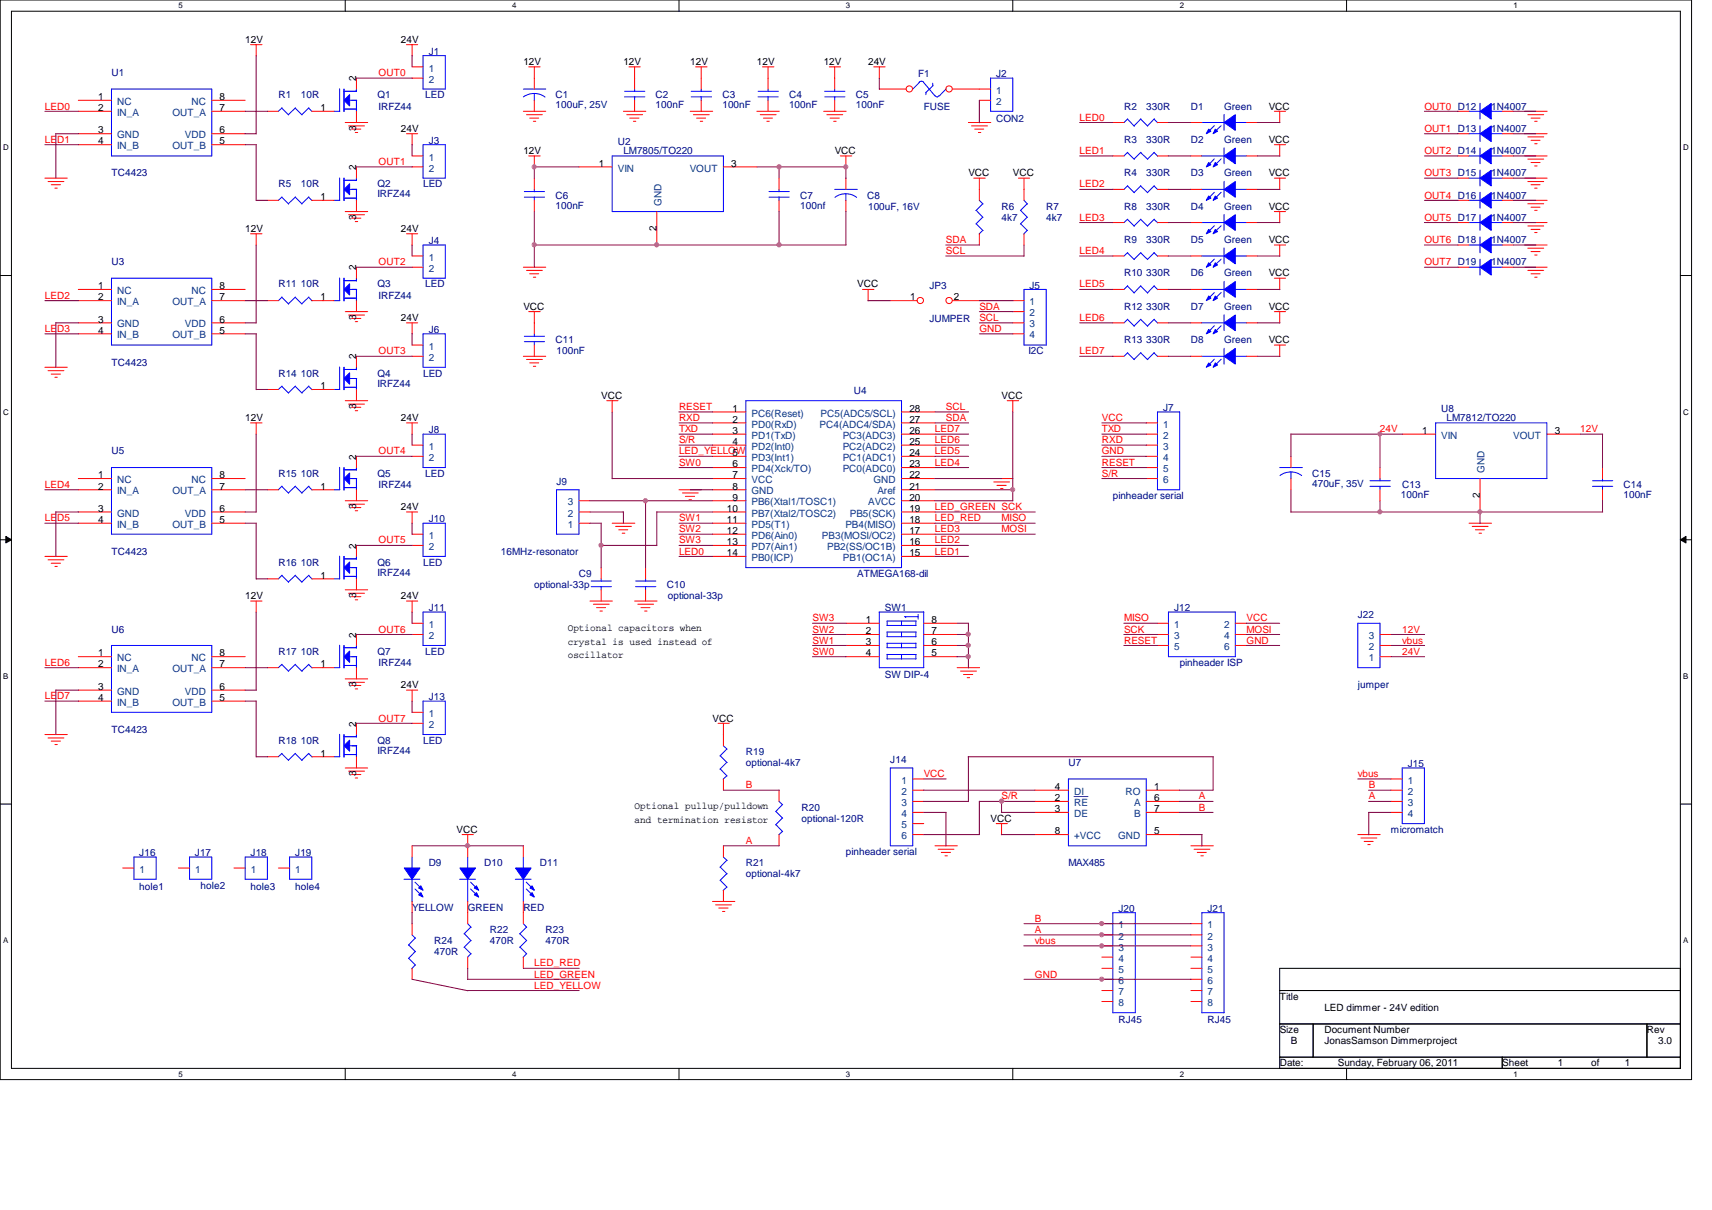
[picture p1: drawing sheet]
<svg xmlns="http://www.w3.org/2000/svg" width="297mm" height="210mm" viewBox="0 0 297 210" stroke-linecap="round" stroke-linejoin="round" font-family="sans-serif">
<defs><g id="words">
<g font-size="1.7">
<text x="42.5" y="7.4">12V</text>
<text x="69.6" y="7.4">24V</text>
<text x="90.8" y="11.3">12V</text>
<text x="108.2" y="11.3">12V</text>
<text x="119.8" y="11.3">12V</text>
<text x="131.3" y="11.3">12V</text>
<text x="142.9" y="11.3">12V</text>
<text x="150.6" y="11.3">24V</text>
<text x="17" y="17.4">1</text>
<text x="38.1" y="17.4">8</text>
<text x="61.8" y="14.1" transform="rotate(-90 61.8 14.1)">2</text>
<text x="17" y="19.3">2</text>
<text x="17" y="23.2">3</text>
<text x="38.1" y="23.2">6</text>
<text x="38.1" y="19.3">7</text>
<text x="55.6" y="19.3">1</text>
<text x="61.8" y="22.7" transform="rotate(-90 61.8 22.7)">3</text>
<text x="69.6" y="22.9">24V</text>
<text x="220.1" y="19">VCC</text>
<text x="17" y="25.1">4</text>
<text x="38.1" y="25.1">5</text>
<text x="61.8" y="29.5" transform="rotate(-90 61.8 29.5)">2</text>
<text x="90.8" y="26.7">12V</text>
<text x="103.9" y="28.9">1</text>
<text x="126.9" y="28.9">3</text>
<text x="144.8" y="26.7">VCC</text>
<text x="220.1" y="24.8">VCC</text>
<text x="55.6" y="34.7">1</text>
<text x="168" y="30.6">VCC</text>
<text x="175.7" y="30.6">VCC</text>
<text x="220.1" y="30.6">VCC</text>
<text x="42.5" y="40.2">12V</text>
<text x="61.8" y="38.1" transform="rotate(-90 61.8 38.1)">3</text>
<text x="69.6" y="40.2">24V</text>
<text x="113.9" y="40.1" transform="rotate(-90 113.9 40.1)">2</text>
<text x="220.1" y="36.4">VCC</text>
<text x="61.8" y="46.9" transform="rotate(-90 61.8 46.9)">2</text>
<text x="220.1" y="42.2">VCC</text>
<text x="220.1" y="48">VCC</text>
<text x="17" y="50.2">1</text>
<text x="17" y="52.1">2</text>
<text x="38.1" y="52.1">7</text>
<text x="38.1" y="50.2">8</text>
<text x="55.6" y="52.1">1</text>
<text x="90.8" y="53.8">VCC</text>
<text x="148.7" y="49.9">VCC</text>
<text x="157.9" y="52.1">1</text>
<text x="165.5" y="52.1">2</text>
<text x="220.1" y="53.8">VCC</text>
<text x="17" y="56">3</text>
<text x="17" y="57.9">4</text>
<text x="38.1" y="57.9">5</text>
<text x="38.1" y="56">6</text>
<text x="61.8" y="55.5" transform="rotate(-90 61.8 55.5)">3</text>
<text x="69.6" y="55.7">24V</text>
<text x="220.1" y="59.5">VCC</text>
<text x="61.8" y="62.4" transform="rotate(-90 61.8 62.4)">2</text>
<text x="55.6" y="67.5">1</text>
<text x="61.8" y="71" transform="rotate(-90 61.8 71)">3</text>
<text x="104.3" y="69.2">VCC</text>
<text x="127.1" y="71.4">1</text>
<text x="157.8" y="71.4">28</text>
<text x="173.8" y="69.2">VCC</text>
<text x="42.5" y="73.1">12V</text>
<text x="69.6" y="73.1">24V</text>
<text x="127.1" y="73.3">2</text>
<text x="127.1" y="75.3">3</text>
<text x="127.1" y="77.2">4</text>
<text x="157.8" y="75.3">26</text>
<text x="157.8" y="77.2">25</text>
<text x="157.8" y="73.3">27</text>
<text x="246.8" y="75.3">1</text>
<text x="269.7" y="75.3">3</text>
<text x="17" y="83">1</text>
<text x="38.1" y="83">8</text>
<text x="61.8" y="79.8" transform="rotate(-90 61.8 79.8)">2</text>
<text x="127.1" y="79.1">5</text>
<text x="127.1" y="81.1">6</text>
<text x="127.1" y="83">7</text>
<text x="157.8" y="83">22</text>
<text x="157.8" y="81.1">23</text>
<text x="157.8" y="79.1">24</text>
<text x="17" y="84.9">2</text>
<text x="17" y="88.8">3</text>
<text x="38.1" y="88.8">6</text>
<text x="38.1" y="84.9">7</text>
<text x="55.6" y="84.9">1</text>
<text x="61.8" y="88.3" transform="rotate(-90 61.8 88.3)">3</text>
<text x="69.6" y="88.5">24V</text>
<text x="126.1" y="88.8">10</text>
<text x="127.1" y="84.9">8</text>
<text x="127.1" y="86.8">9</text>
<text x="157.8" y="88.8">19</text>
<text x="157.8" y="86.8">20</text>
<text x="157.8" y="84.9">21</text>
<text x="256.7" y="86.4" transform="rotate(-90 256.7 86.4)">2</text>
<text x="17" y="90.7">4</text>
<text x="38.1" y="90.7">5</text>
<text x="61.8" y="95.2" transform="rotate(-90 61.8 95.2)">2</text>
<text x="126.1" y="90.7">11</text>
<text x="126.1" y="92.6">12</text>
<text x="126.1" y="94.6">13</text>
<text x="157.8" y="94.6">16</text>
<text x="157.8" y="92.6">17</text>
<text x="157.8" y="90.7">18</text>
<text x="55.6" y="100.4">1</text>
<text x="126.1" y="96.5">14</text>
<text x="157.8" y="96.5">15</text>
<text x="42.5" y="103.9">12V</text>
<text x="61.8" y="103.8" transform="rotate(-90 61.8 103.8)">3</text>
<text x="69.6" y="103.9">24V</text>
<text x="17" y="113.9">1</text>
<text x="38.1" y="113.9">8</text>
<text x="61.8" y="110.6" transform="rotate(-90 61.8 110.6)">2</text>
<text x="98.5" y="109.5">Optional capacitors when</text>
<text x="98.5" y="111.8">crystal is used instead of</text>
<text x="150.2" y="108.1">1</text>
<text x="150.2" y="110">2</text>
<text x="150.2" y="111.9">3</text>
<text x="150.2" y="113.9">4</text>
<text x="161.6" y="108.1">8</text>
<text x="161.6" y="110">7</text>
<text x="161.6" y="111.9">6</text>
<text x="161.6" y="113.9">5</text>
<text x="17" y="115.8">2</text>
<text x="17" y="119.7">3</text>
<text x="38.1" y="119.7">6</text>
<text x="38.1" y="115.8">7</text>
<text x="55.6" y="115.8">1</text>
<text x="61.8" y="119.2" transform="rotate(-90 61.8 119.2)">3</text>
<text x="69.6" y="119.4">24V</text>
<text x="98.5" y="114.2">oscillator</text>
<text x="17" y="121.6">4</text>
<text x="38.1" y="121.6">5</text>
<text x="123.6" y="125.2">VCC</text>
<text x="55.6" y="131.2">1</text>
<text x="61.8" y="126.1" transform="rotate(-90 61.8 126.1)">2</text>
<text x="61.8" y="134.7" transform="rotate(-90 61.8 134.7)">3</text>
<text x="183" y="137">4</text>
<text x="200.2" y="137">1</text>
<text x="110.1" y="140.4">Optional pullup/pulldown</text>
<text x="110.1" y="142.8">and termination resistor</text>
<text x="171.9" y="142.5">VCC</text>
<text x="183" y="139">2</text>
<text x="183" y="140.9">3</text>
<text x="200.2" y="139">6</text>
<text x="200.2" y="140.9">7</text>
<text x="79.2" y="144.5">VCC</text>
<text x="183" y="144.7">8</text>
<text x="200.2" y="144.7">5</text>
<text x="222" y="173.4">Title</text>
<text x="222" y="179.2">Size</text>
<text x="229.8" y="179.2">Document Number</text>
<text x="229.8" y="175.3">LED dimmer - 24V edition</text>
<text x="285.7" y="179.2">Rev</text>
<text x="222" y="185">Date:</text>
<text x="224" y="181.1">B</text>
<text x="229.8" y="181.1">JonasSamson Dimmerproject</text>
<text x="232.1" y="185">Sunday, February 06, 2011</text>
<text x="260.6" y="185">Sheet</text>
<text x="270.3" y="185">1</text>
<text x="276.1" y="185">of</text>
<text x="281.9" y="185">1</text>
<text x="287.7" y="181.1">3.0</text>
</g>
<g font-size="1.7" fill="#000080">
<text x="74.4" y="9.5">J1</text>
<text x="19.3" y="13.2">U1</text>
<text x="48.3" y="17.1">R1</text>
<text x="52.2" y="17.1">10R</text>
<text x="65.5" y="17.1">Q1</text>
<text x="73.8" y="17.1">LED</text>
<text x="96.4" y="17.1">C1</text>
<text x="113.7" y="17.1">C2</text>
<text x="125.3" y="17.1">C3</text>
<text x="136.9" y="17.1">C4</text>
<text x="148.5" y="17.1">C5</text>
<text x="159.3" y="13.4">F1</text>
<text x="172.8" y="13.4">J2</text>
<text x="65.7" y="19">IRFZ44</text>
<text x="96.4" y="18.8">100uF, 25V</text>
<text x="113.7" y="18.8">100nF</text>
<text x="125.3" y="18.8">100nF</text>
<text x="136.9" y="18.8">100nF</text>
<text x="148.5" y="18.8">100nF</text>
<text x="160.3" y="19">FUSE</text>
<text x="172.8" y="21.1">CON2</text>
<text x="195" y="19">R2</text>
<text x="198.9" y="19">330R</text>
<text x="206.6" y="19">D1</text>
<text x="212.4" y="19">Green</text>
<text x="258.7" y="19">1N4007</text>
<text x="258.7" y="22.9">1N4007</text>
<text x="74.4" y="25">J3</text>
<text x="107.2" y="25.2">U2</text>
<text x="108.2" y="26.7">LM7805/TO220</text>
<text x="195" y="24.8">R3</text>
<text x="198.9" y="24.8">330R</text>
<text x="206.6" y="24.8">D2</text>
<text x="212.4" y="24.8">Green</text>
<text x="258.7" y="26.7">1N4007</text>
<text x="19.3" y="30.6">TC4423</text>
<text x="48.3" y="32.5">R5</text>
<text x="52.2" y="32.5">10R</text>
<text x="65.5" y="32.5">Q2</text>
<text x="65.5" y="34.2">IRFZ44</text>
<text x="73.4" y="32.5">LED</text>
<text x="96.4" y="34.5">C6</text>
<text x="138.9" y="34.5">C7</text>
<text x="150.4" y="34.5">C8</text>
<text x="195" y="30.6">R4</text>
<text x="198.9" y="30.6">330R</text>
<text x="206.6" y="30.6">D3</text>
<text x="212.4" y="30.6">Green</text>
<text x="258.7" y="30.6">1N4007</text>
<text x="258.7" y="34.5">1N4007</text>
<text x="96.4" y="36.2">100nF</text>
<text x="138.9" y="36.2">100nf</text>
<text x="150.6" y="36.4">100uF, 16V</text>
<text x="173.8" y="36.4">R6</text>
<text x="173.8" y="38.3">4k7</text>
<text x="181.5" y="36.4">R7</text>
<text x="181.5" y="38.3">4k7</text>
<text x="195" y="36.4">R8</text>
<text x="198.9" y="36.4">330R</text>
<text x="206.6" y="36.4">D4</text>
<text x="212.4" y="36.4">Green</text>
<text x="258.7" y="38.3">1N4007</text>
<text x="19.3" y="46">U3</text>
<text x="74.4" y="42.4">J4</text>
<text x="195" y="42.2">R9</text>
<text x="195" y="48">R10 330R</text>
<text x="198.9" y="42.2">330R</text>
<text x="206.6" y="42.2">D5</text>
<text x="206.6" y="48">D6</text>
<text x="212.4" y="42.2">Green</text>
<text x="212.4" y="48">Green</text>
<text x="258.7" y="42.2">1N4007</text>
<text x="258.7" y="46">1N4007</text>
<text x="48.3" y="49.9">R11 10R</text>
<text x="65.5" y="49.9">Q3</text>
<text x="65.7" y="51.8">IRFZ44</text>
<text x="73.8" y="49.9">LED</text>
<text x="161.2" y="50.1">JP3</text>
<text x="178.6" y="50.1">J5</text>
<text x="195" y="53.8">R12 330R</text>
<text x="206.6" y="53.8">D7</text>
<text x="212.4" y="53.8">Green</text>
<text x="74.4" y="57.8">J6</text>
<text x="96.4" y="59.5">C11</text>
<text x="161.2" y="55.9">JUMPER</text>
<text x="195" y="59.5">R13 330R</text>
<text x="206.6" y="59.5">D8</text>
<text x="212.4" y="59.5">Green</text>
<text x="19.3" y="63.4">TC4423</text>
<text x="48.3" y="65.3">R14 10R</text>
<text x="65.5" y="65.3">Q4</text>
<text x="73.4" y="65.3">LED</text>
<text x="96.6" y="61.5">100nF</text>
<text x="178.4" y="61.5">I2C</text>
<text x="65.5" y="67.1">IRFZ44</text>
<text x="148.1" y="68.4">U4</text>
<text x="201.8" y="71.3">J7</text>
<text x="250.1" y="71.5">U8</text>
<text x="74.4" y="75.2">J8</text>
<text x="251" y="73.1">LM7812/TO220</text>
<text x="19.3" y="78.8">U5</text>
<text x="48.3" y="82.7">R15 10R</text>
<text x="65.5" y="82.7">Q5</text>
<text x="73.8" y="82.7">LED</text>
<text x="227.7" y="82.7">C15</text>
<text x="65.7" y="84.6">IRFZ44</text>
<text x="96.6" y="84.1">J9</text>
<text x="193.1" y="86.6">pinheader serial</text>
<text x="227.7" y="84.5">470uF, 35V</text>
<text x="243.1" y="86.4">100nF</text>
<text x="243.3" y="84.6">C13</text>
<text x="281.7" y="84.6">C14</text>
<text x="281.7" y="86.4">100nF</text>
<text x="74.4" y="90.6">J10</text>
<text x="19.3" y="96.2">TC4423</text>
<text x="48.3" y="98.1">R16 10R</text>
<text x="65.5" y="98.1">Q6</text>
<text x="65.5" y="99.9">IRFZ44</text>
<text x="73.4" y="98.1">LED</text>
<text x="86.9" y="96.2">16MHz-resonator</text>
<text x="100.5" y="100.1">C9</text>
<text x="148.7" y="100.1">ATMEGA168-dil</text>
<text x="74.4" y="106">J11</text>
<text x="92.7" y="102">optional-33p</text>
<text x="115.7" y="102">C10</text>
<text x="115.9" y="103.9">optional-33p</text>
<text x="153.5" y="106">SW1</text>
<text x="203.7" y="106">J12</text>
<text x="235.6" y="107.2">J22</text>
<text x="19.3" y="109.7">U6</text>
<text x="48.3" y="113.6">R17 10R</text>
<text x="65.5" y="113.6">Q7</text>
<text x="73.8" y="113.6">LED</text>
<text x="65.7" y="115.5">IRFZ44</text>
<text x="153.5" y="117.6">SW DIP-4</text>
<text x="204.7" y="115.5">pinheader ISP</text>
<text x="235.6" y="119.4">jumper</text>
<text x="74.4" y="121.5">J13</text>
<text x="19.3" y="127.1">TC4423</text>
<text x="48.3" y="129">R18 10R</text>
<text x="65.5" y="129">Q8</text>
<text x="65.5" y="130.8">IRFZ44</text>
<text x="73.4" y="129">LED</text>
<text x="129.4" y="131">R19</text>
<text x="129.4" y="132.9">optional-4k7</text>
<text x="154.5" y="132.3">J14</text>
<text x="185.4" y="132.9">U7</text>
<text x="244.3" y="133.1">J15</text>
<text x="139.1" y="140.6">R20</text>
<text x="139.1" y="142.5">optional-120R</text>
<text x="24.2" y="148.5">J16</text>
<text x="33.8" y="148.5">J17</text>
<text x="43.5" y="148.5">J18</text>
<text x="51.2" y="148.5">J19</text>
<text x="146.8" y="148.3">pinheader serial</text>
<text x="241.3" y="144.5">micromatch</text>
<text x="24.2" y="154.3">hole1</text>
<text x="34.8" y="154.1">hole2</text>
<text x="43.5" y="154.3">hole3</text>
<text x="51.2" y="154.3">hole4</text>
<text x="74.4" y="150.3">D9</text>
<text x="84" y="150.3">D10</text>
<text x="93.7" y="150.3">D11</text>
<text x="129.4" y="150.3">R21</text>
<text x="129.4" y="152.2">optional-4k7</text>
<text x="185.4" y="150.3">MAX485</text>
<text x="71.5" y="158">YELLOW</text>
<text x="81.1" y="158">GREEN</text>
<text x="85" y="161.8">R22</text>
<text x="90.8" y="158">RED</text>
<text x="94.7" y="161.8">R23</text>
<text x="194.1" y="158.2">J20</text>
<text x="209.5" y="158.2">J21</text>
<text x="75.4" y="163.8">R24</text>
<text x="75.4" y="165.7">470R</text>
<text x="85" y="163.8">470R</text>
<text x="94.7" y="163.8">470R</text>
<text x="194.1" y="177.5">RJ45</text>
<text x="209.5" y="177.5">RJ45</text>
</g>
<g font-size="1.7" fill="#f00">
<text x="65.7" y="13.2">OUT0</text>
<text x="7.8" y="19">LED0</text>
<text x="187.3" y="20.9">LED0</text>
<text x="247.1" y="19">OUT0 D12</text>
<text x="247.1" y="22.9">OUT1 D13</text>
<text x="7.8" y="24.8">LED1</text>
<text x="65.7" y="28.7">OUT1</text>
<text x="187.3" y="26.7">LED1</text>
<text x="247.1" y="26.7">OUT2 D14</text>
<text x="187.3" y="32.5">LED2</text>
<text x="247.1" y="30.6">OUT3 D15</text>
<text x="247.1" y="34.5">OUT4 D16</text>
<text x="187.3" y="38.3">LED3</text>
<text x="247.1" y="38.3">OUT5 D17</text>
<text x="65.7" y="46">OUT2</text>
<text x="164.1" y="42.2">SDA</text>
<text x="164.1" y="44.1">SCL</text>
<text x="187.3" y="44.1">LED4</text>
<text x="247.1" y="42.2">OUT6 D18</text>
<text x="247.1" y="46">OUT7 D19</text>
<text x="7.8" y="51.8">LED2</text>
<text x="169.9" y="53.8">SDA</text>
<text x="187.3" y="49.9">LED5</text>
<text x="7.8" y="57.6">LED3</text>
<text x="169.9" y="55.7">SCL</text>
<text x="169.9" y="57.6">GND</text>
<text x="187.3" y="55.7">LED6</text>
<text x="65.7" y="61.5">OUT3</text>
<text x="187.3" y="61.5">LED7</text>
<text x="117.8" y="71.1">RESET</text>
<text x="164.1" y="71.1">SCL</text>
<text x="117.8" y="73.1">RXD</text>
<text x="117.8" y="75">TXD</text>
<text x="117.8" y="76.9">S/R</text>
<text x="162.2" y="76.9">LED6</text>
<text x="162.2" y="75">LED7</text>
<text x="164.1" y="73.1">SDA</text>
<text x="191.2" y="73.1">VCC</text>
<text x="191.2" y="75">TXD</text>
<text x="191.2" y="76.9">RXD</text>
<text x="239.4" y="75">24V</text>
<text x="274.2" y="75">12V</text>
<text x="65.7" y="78.8">OUT4</text>
<text x="117.8" y="78.8">LED_YELLOW</text>
<text x="117.8" y="80.8">SW0</text>
<text x="162.2" y="80.8">LED4</text>
<text x="162.2" y="78.8">LED5</text>
<text x="191.2" y="78.8">GND</text>
<text x="191.2" y="80.8">RESET</text>
<text x="191.2" y="82.7">S/R</text>
<text x="7.8" y="84.6">LED4</text>
<text x="162.2" y="88.5">LED_GREEN SCK</text>
<text x="7.8" y="90.4">LED5</text>
<text x="65.7" y="94.3">OUT5</text>
<text x="117.8" y="90.4">SW1</text>
<text x="117.8" y="92.4">SW2</text>
<text x="117.8" y="94.3">SW3</text>
<text x="162.2" y="92.4">LED3</text>
<text x="162.2" y="94.3">LED2</text>
<text x="162.2" y="90.4">LED_RED</text>
<text x="173.8" y="92.4">MOSI</text>
<text x="173.8" y="90.4">MISO</text>
<text x="117.8" y="96.2">LED0</text>
<text x="162.2" y="96.2">LED1</text>
<text x="141" y="107.8">SW3</text>
<text x="195" y="107.8">MISO</text>
<text x="216.3" y="107.8">VCC</text>
<text x="65.7" y="109.7">OUT6</text>
<text x="141" y="109.7">SW2</text>
<text x="141" y="111.7">SW1</text>
<text x="141" y="113.6">SW0</text>
<text x="195" y="109.7">SCK</text>
<text x="195" y="111.7">RESET</text>
<text x="216.3" y="109.7">MOSI</text>
<text x="216.3" y="111.7">GND</text>
<text x="243.3" y="111.7">vbus</text>
<text x="243.3" y="109.7">12V</text>
<text x="243.3" y="113.6">24V</text>
<text x="7.8" y="115.5">LED6</text>
<text x="7.8" y="121.3">LED7</text>
<text x="65.7" y="125.2">OUT7</text>
<text x="129.4" y="136.7">B</text>
<text x="160.3" y="134.8">VCC</text>
<text x="235.6" y="134.8">vbus</text>
<text x="237.5" y="136.7">B</text>
<text x="173.8" y="138.7">S/R</text>
<text x="208" y="138.7">A</text>
<text x="208" y="140.6">B</text>
<text x="237.5" y="138.7">A</text>
<text x="129.4" y="146.4">A</text>
<text x="179.6" y="159.9">B</text>
<text x="179.6" y="161.8">A</text>
<text x="92.7" y="167.6">LED_RED</text>
<text x="179.6" y="163.8">vbus</text>
<text x="92.7" y="169.6">LED_GREEN</text>
<text x="92.7" y="171.5">LED_YELLOW</text>
<text x="179.6" y="169.6">GND</text>
</g>
<g font-size="1.7" fill="#004080">
<text x="74.4" y="12.4">1</text>
<text x="74.4" y="14.4">2</text>
<text x="172.8" y="16.3">1</text>
<text x="20.3" y="18.2">NC</text>
<text x="20.3" y="20.1">IN_A</text>
<text x="29.9" y="20.1">OUT_A</text>
<text x="33.2" y="18.2">NC</text>
<text x="172.8" y="18.2">2</text>
<text x="20.3" y="24">GND</text>
<text x="20.3" y="25.9">IN_B</text>
<text x="29.9" y="25.9">OUT_B</text>
<text x="32.1" y="24">VDD</text>
<text x="74.4" y="27.9">1</text>
<text x="74.4" y="29.8">2</text>
<text x="107.2" y="29.8">VIN</text>
<text x="119.7" y="29.8">VOUT</text>
<text x="114.8" y="35.7" transform="rotate(-90 114.8 35.7)">GND</text>
<text x="74.4" y="45.2">1</text>
<text x="74.4" y="47.2">2</text>
<text x="20.3" y="51">NC</text>
<text x="20.3" y="53">IN_A</text>
<text x="29.9" y="53">OUT_A</text>
<text x="33.2" y="51">NC</text>
<text x="178.6" y="53">1</text>
<text x="20.3" y="56.8">GND</text>
<text x="20.3" y="58.7">IN_B</text>
<text x="29.9" y="58.7">OUT_B</text>
<text x="32.1" y="56.8">VDD</text>
<text x="178.6" y="54.9">2</text>
<text x="178.6" y="56.8">3</text>
<text x="178.6" y="58.7">4</text>
<text x="74.4" y="60.7">1</text>
<text x="74.4" y="62.6">2</text>
<text x="130.4" y="74.2">PD0(RxD)</text>
<text x="130.4" y="76.1">PD1(TxD)</text>
<text x="130.4" y="72.3">PC6(Reset)</text>
<text x="142.2" y="74.2">PC4(ADC4/SDA)</text>
<text x="142.4" y="72.3">PC5(ADC5/SCL)</text>
<text x="146.2" y="76.1">PC3(ADC3)</text>
<text x="201.8" y="74.2">1</text>
<text x="201.8" y="76.1">2</text>
<text x="250.1" y="76.1">VIN</text>
<text x="262.5" y="76.1">VOUT</text>
<text x="20.3" y="83.8">NC</text>
<text x="33.2" y="83.8">NC</text>
<text x="74.4" y="78">1</text>
<text x="74.4" y="80">2</text>
<text x="130.4" y="78">PD2(Int0)</text>
<text x="130.4" y="80">PD3(Int1)</text>
<text x="130.4" y="81.9">PD4(Xck/TO)</text>
<text x="130.4" y="83.8">VCC</text>
<text x="146.2" y="81.9">PC0(ADC0)</text>
<text x="146.2" y="80">PC1(ADC1)</text>
<text x="146.2" y="78">PC2(ADC2)</text>
<text x="151.6" y="83.8">GND</text>
<text x="201.8" y="78">3</text>
<text x="201.8" y="80">4</text>
<text x="201.8" y="81.9">5</text>
<text x="201.8" y="83.8">6</text>
<text x="257.6" y="82" transform="rotate(-90 257.6 82)">GND</text>
<text x="20.3" y="85.8">IN_A</text>
<text x="20.3" y="89.6">GND</text>
<text x="29.9" y="85.8">OUT_A</text>
<text x="32.1" y="89.6">VDD</text>
<text x="98.5" y="89.6">2</text>
<text x="98.5" y="87.7">3</text>
<text x="130.4" y="85.8">GND</text>
<text x="130.4" y="87.7">PB6(Xtal1/TOSC1)</text>
<text x="130.4" y="89.6">PB7(Xtal2/TOSC2)</text>
<text x="147.4" y="89.6">PB5(SCK)</text>
<text x="150.6" y="87.7">AVCC</text>
<text x="152.2" y="85.8">Aref</text>
<text x="20.3" y="91.6">IN_B</text>
<text x="29.9" y="91.6">OUT_B</text>
<text x="74.4" y="93.5">1</text>
<text x="74.4" y="95.4">2</text>
<text x="98.5" y="91.6">1</text>
<text x="130.4" y="91.6">PD5(T1)</text>
<text x="130.4" y="93.5">PD6(Ain0)</text>
<text x="130.4" y="95.4">PD7(Ain1)</text>
<text x="142.6" y="93.5">PB3(MOSI/OC2)</text>
<text x="143.5" y="95.4">PB2(SS/OC1B)</text>
<text x="146.7" y="91.6">PB4(MISO)</text>
<text x="130.4" y="97.3">PB0(ICP)</text>
<text x="146.3" y="97.3">PB1(OC1A)</text>
<text x="74.4" y="108.9">1</text>
<text x="74.4" y="110.9">2</text>
<text x="203.7" y="108.9">1</text>
<text x="203.7" y="110.9">3</text>
<text x="203.7" y="112.8">5</text>
<text x="212.4" y="108.9">2</text>
<text x="212.4" y="110.9">4</text>
<text x="212.4" y="112.8">6</text>
<text x="237.5" y="112.8">2</text>
<text x="237.5" y="110.9">3</text>
<text x="20.3" y="114.7">NC</text>
<text x="20.3" y="116.6">IN_A</text>
<text x="29.9" y="116.6">OUT_A</text>
<text x="33.2" y="114.7">NC</text>
<text x="237.5" y="114.7">1</text>
<text x="20.3" y="120.5">GND</text>
<text x="20.3" y="122.4">IN_B</text>
<text x="29.9" y="122.4">OUT_B</text>
<text x="32.1" y="120.5">VDD</text>
<text x="74.4" y="124.4">1</text>
<text x="74.4" y="126.3">2</text>
<text x="156.4" y="135.9">1</text>
<text x="156.4" y="137.9">2</text>
<text x="186.3" y="137.9">DI</text>
<text x="195.3" y="137.9">RO</text>
<text x="244.3" y="135.9">1</text>
<text x="244.3" y="137.9">2</text>
<text x="156.4" y="139.8">3</text>
<text x="156.4" y="141.7">4</text>
<text x="156.4" y="143.7">5</text>
<text x="186.3" y="139.8">RE</text>
<text x="186.3" y="141.7">DE</text>
<text x="196.8" y="139.8">A</text>
<text x="196.8" y="141.7">B</text>
<text x="244.3" y="139.8">3</text>
<text x="244.3" y="141.7">4</text>
<text x="156.4" y="145.6">6</text>
<text x="186.3" y="145.6">+VCC</text>
<text x="194" y="145.6">GND</text>
<text x="24.2" y="151.4">1</text>
<text x="33.9" y="151.4">1</text>
<text x="43.5" y="151.4">1</text>
<text x="51.2" y="151.4">1</text>
<text x="194.1" y="161">1</text>
<text x="209.5" y="161">1</text>
<text x="194.1" y="163">2</text>
<text x="194.1" y="164.9">3</text>
<text x="194.1" y="166.8">4</text>
<text x="209.5" y="163">2</text>
<text x="209.5" y="164.9">3</text>
<text x="209.5" y="166.8">4</text>
<text x="194.1" y="168.8">5</text>
<text x="194.1" y="170.7">6</text>
<text x="194.1" y="172.6">7</text>
<text x="209.5" y="168.8">5</text>
<text x="209.5" y="170.7">6</text>
<text x="209.5" y="172.6">7</text>
<text x="194.1" y="174.5">8</text>
<text x="209.5" y="174.5">8</text>
</g>
<g font-size="1.4">
<text x="30.9" y="1.4">5</text>
<text x="88.9" y="1.4">4</text>
<text x="146.8" y="1.4">3</text>
<text x="204.7" y="1.4">2</text>
<text x="262.6" y="1.4">1</text>
<text x=".5" y="26.1">D</text>
<text x="292.1" y="26.1">D</text>
<text x=".5" y="71.9">C</text>
<text x="292.1" y="71.9">C</text>
<text x=".5" y="117.8">B</text>
<text x="292.1" y="117.8">B</text>
<text x=".5" y="163.6">A</text>
<text x="292.1" y="163.6">A</text>
<text x="30.9" y="186.8">5</text>
<text x="88.9" y="186.8">4</text>
<text x="146.8" y="186.8">3</text>
<text x="204.7" y="186.8">2</text>
<text x="262.6" y="186.8">1</text>
</g>
</g></defs>
<path d="M0 0h293.5v187.3h-293.5zM2 1.9h289.5v183.4h-289.5z" fill="none" stroke="#000" stroke-width=".17"/>
<g fill="#fff">
<path d="M30.9 .2h.8v1.5h-.8z"/>
<path d="M30.9 185.5h.8v1.6h-.8z"/>
</g>
<path d="M59.9 0v1.9M59.9 185.3v2" fill="none" stroke="#000" stroke-width=".17"/>
<g fill="#fff">
<path d="M88.9 .2h.7v1.5h-.7z"/>
<path d="M88.9 185.5h.7v1.6h-.7z"/>
</g>
<path d="M117.8 0v1.9M117.8 185.3v2" fill="none" stroke="#000" stroke-width=".17"/>
<g fill="#fff">
<path d="M146.8 .2h.7v1.5h-.7z"/>
<path d="M146.8 185.5h.7v1.6h-.7z"/>
</g>
<path d="M175.7 0v1.9M175.7 185.3v2" fill="none" stroke="#000" stroke-width=".17"/>
<g fill="#fff">
<path d="M204.7 .2h.7v1.5h-.7z"/>
<path d="M204.7 185.5h.7v1.6h-.7z"/>
</g>
<path d="M233.6 0v1.9M233.6 185.3v2" fill="none" stroke="#000" stroke-width=".17"/>
<g fill="#fff">
<path d="M262.6 .2h.8v1.5h-.8z"/>
<path d="M262.6 185.5h.8v1.6h-.8z"/>
<path d="M.5 24.8h1v1.6h-1z"/>
<path d="M292.1 24.8h.9v1.6h-.9z"/>
<path d="M.5 70.7h1v1.5h-1z"/>
<path d="M292.1 70.7h.9v1.5h-.9z"/>
</g>
<path d="M0 47.8h2M291.5 47.8h2" fill="none" stroke="#000" stroke-width=".17"/>
<g fill="#fff">
<path d="M.5 116.5h.9v1.6h-.9z"/>
<path d="M292.1 116.5h.8v1.6h-.8z"/>
</g>
<path d="M0 93.6h2M1 93l1 .6-1 .6zM291.5 93.6l1-.6v1.2zM291.5 93.6h2" fill="none" stroke="#000" stroke-width=".17"/>
<path d="M1 93l1 .6-1 .6zM291.5 93.6l1-.6v1.2z" fill="#000"/>
<g fill="#fff">
<path d="M.5 162.4h.9v1.5h-.9z"/>
<path d="M292.1 162.4h.8v1.5h-.8z"/>
</g>
<path d="M0 139.5h2M291.5 139.5h2M222 168h69.5v17.3h-69.5zM222 171.8h69.5M222 177.6h69.5M227.8 177.6v5.8M285.7 177.6v5.8M222 183.4h69.5M260.6 183.4v1.9" fill="none" stroke="#000" stroke-width=".17"/>
<g fill="none" stroke="#f00" stroke-width=".17">
<path d="M13.6 19.3h5.7M13.6 17.4h5.7M36.7 19.3h5.8M36.7 17.4h5.8M43.5 7.7h2M44.4 7.7v2M70.5 7.7h2M71.5 7.7v2M90.8 19.3h3.9M91.4 19.9h2.7M91.7 11.6h2M92.7 11.6v2"/>
<path d="M108.2 19.3h3.9M108.8 19.9h2.7M109.1 11.6h2M110.1 11.6v2M119.8 19.3h3.9M120.3 19.9h2.8M120.7 11.6h2M121.7 11.6v2M131.3 19.3h3.9M131.9 19.9h2.8M132.3 11.6h2M133.3 11.6v2"/>
<path d="M142.9 19.3h3.9M143.5 19.9h2.7M143.9 11.6h1.9M144.8 11.6v2M151.6 11.6h2M152.6 11.6v2M221.1 19.3h2M222 19.3v2M264.5 19.3h3.9M265.1 19.9h2.7M7.8 30.9h3.9M8.3 31.5h2.8"/>
<path d="M8.9 32h1.6M9.5 32.6h.4M13.6 23.2h5.7M13.6 25.1h5.7M36.7 23.2h5.8M36.7 25.1h5.8M59.9 21.3h3.9M59.9 36.7h3.9M60.5 21.8h2.7M60.5 37.3h2.7M61 22.4h1.6M61 37.8h1.6"/>
<path d="M61.6 23h.5M61.6 38.4h.5M70.5 23.2h2M71.5 23.2v1.9M91.7 27.1h2M91.9 20.5h1.6M92.5 21h.5M92.7 27.1v1.9M92.7 30.9v2M92.7 34.8v1.9M100.5 29h5.7M109.3 20.5h1.6"/>
<path d="M109.9 21h.4M114 36.7v5.8M120.9 20.5h1.5M121.5 21h.4M125.5 29h5.8M132.5 20.5h1.5M133.1 21h.4M135.2 30.9v2M135.2 34.8v1.9M144 20.5h1.6M144.6 21h.5M145.8 27.1h2"/>
<path d="M146.8 27.1v1.9M146.8 30.9v2M146.8 34.8v1.9M168 21.3h3.9M168.6 21.8h2.7M168.9 30.9h2M169.1 22.4h1.6M169.8 23h.4M169.9 30.9v2M176.7 30.9h1.9M177.7 30.9v2M221.1 30.9h2"/>
<path d="M221.1 36.7h2M221.1 25.1h2M222 25.1v2M222 30.9v2M222 36.7v2M264.5 30.9h3.9M264.5 23.2h3.9M264.5 27.1h3.9M264.5 34.8h3.9M264.5 38.6h3.9M265.1 31.5h2.7M265.1 23.7h2.7"/>
<path d="M265.1 27.6h2.7M265.1 35.3h2.7M265.1 39.2h2.7M265.6 32h1.6M265.6 20.5h1.6M265.6 24.3h1.6M265.6 28.2h1.6M265.6 35.9h1.6M265.6 39.8h1.6M266.3 32.6h.4M266.3 21h.4M266.3 24.9h.4"/>
<path d="M266.3 28.8h.4M266.3 36.5h.4M43.5 40.6h2M44.4 40.6v1.9M59.9 54.1h3.9M60.5 54.7h2.7M61 55.2h1.6M61.6 55.8h.5M70.5 40.6h2M70.5 56h2M71.5 40.6v1.9M71.5 56v2"/>
<path d="M90.8 46.4h3.9M91.4 46.9h2.7M91.7 54.1h2M91.9 47.5h1.6M92.5 48.1h.5M92.7 54.1v1.9M149.6 50.2h2M150.6 50.2v2M221.1 54.1h2M221.1 42.5h2M221.1 48.3h2M221.1 59.9h2"/>
<path d="M222 42.5v1.9M222 48.3v1.9M222 54.1v1.9M222 59.9v1.9M264.5 46.4h3.9M264.5 42.5h3.9M265.1 46.9h2.7M265.1 43.1h2.7M265.6 47.5h1.6M265.6 43.6h1.6M266.3 48.1h.4M266.3 40.3h.4"/>
<path d="M266.3 44.2h.4M7.8 63.7h3.9M8.3 64.3h2.8M8.9 64.9h1.6M9.5 65.4h.4M43.5 73.4h2M44.4 73.4v2M59.9 69.5h3.9M60.5 70.1h2.7M61 70.7h1.6M61.6 71.2h.5M70.5 73.4h2"/>
<path d="M71.5 73.4v2M90.8 61.8h3.9M91.4 62.4h2.7M91.9 62.9h1.6M92.5 63.5h.5M105.3 69.5h1.9M106.2 69.5v2M174.7 69.5h2M175.7 69.5v2M7.8 96.5h3.9M8.3 97.1h2.8M8.9 97.7h1.6"/>
<path d="M9.5 98.3h.4M59.9 86.9h3.9M60.5 87.5h2.7M61 88.1h1.6M61.6 88.6h.5M70.5 88.8h2M71.5 88.8v2M106.2 90.8h3.9M106.8 91.3h2.8M107.4 91.9h1.5M107.9 92.5h.5M117.8 85h3.9"/>
<path d="M118.4 85.5h2.8M118.9 86.1h1.6M119.5 86.7h.5M171.9 83h3.9M172.4 83.6h2.8M173 84.2h1.6M173.6 84.8h.4M254.9 90.8h3.9M255.4 91.3h2.8M256 91.9h1.6M256.6 92.5h.4M43.5 104.3h2"/>
<path d="M44.4 104.3v1.9M59.9 117.8h3.9M59.9 102.3h3.9M60.5 118.4h2.7M60.5 102.9h2.7M61 118.9h1.6M61 103.5h1.6M61.6 119.5h.5M61.6 104.1h.5M70.5 104.3h2M70.5 119.7h2M71.5 104.3v1.9"/>
<path d="M71.5 119.7v2M102.4 104.3h3.9M103 104.8h2.7M103.5 105.4h1.6M104.1 106h.4M110.1 104.3h3.9M110.7 104.8h2.7M111.2 105.4h1.6M111.8 106h.5M166.1 115.8h3.9M166.7 116.4h2.7M167.2 117h1.6"/>
<path d="M167.8 117.6h.4M7.8 127.4h3.9M8.3 128h2.8M8.9 128.6h1.6M9.5 129.2h.4M59.9 133.2h3.9M60.5 133.8h2.7M61 134.4h1.6M61.6 135h.5M124.6 125.5h1.9M125.5 125.5v2M80.2 144.8h1.9"/>
<path d="M81.1 144.8v2M123.6 156.4h3.9M124.2 157h2.7M124.7 157.5h1.6M125.3 158.1h.5M162.2 146.7h3.9M162.8 147.3h2.7M163.3 147.9h1.6M164 148.5h.4M172.8 142.9h2M173.8 142.9v1.9M206.6 146.7h3.9"/>
<path d="M207.2 147.3h2.7M207.7 147.9h1.6M208.4 148.5h.4M235.6 144.8h3.9M236.1 145.4h2.8M236.7 146h1.5M237.3 146.5h.4"/>
</g>
<g fill="none" stroke="#00f" stroke-width=".17">
<path d="M19.3 15.5h17.4v11.6h-17.4zM91 34.2h3.5M91 33.2h3.5M92.7 32.9v.4M92.7 34.2v.6M106.2 27.1h19.3v9.6h-19.3zM133.4 34.2h3.5M133.4 33.2h3.5M135.2 32.9v.4M135.2 34.2v.6M144.8 32.9h4M146.8 33.6l1.1 .2 .7 .4"/>
<path d="M146.8 33.6l-1.3 .2-.6 .4M146.8 33.6v1.2"/>
</g>
<path d="M59.7 17.4l1-1v2z" fill="#00f"/>
<g fill="none" stroke="#00f" stroke-width=".17">
<path d="M48.9 18.8l1.2 1.1M48.9 18.7l-.6 .6M51.2 18.8l1.2 1.1M51.3 18.7l-1.3 1.2M53.5 18.8l.6 .5M53.6 18.7l-1.2 1.2M58 19.3h1M58.9 15.4v3.9M59.6 15.8h2.2M59.7 17.4l1-1v2zM59.7 15.5v3.8M59.7 18.9h2.2"/>
<path d="M60.7 17.4h1.2M61.8 15.5v.4M61.8 17.4v1.9M48.9 34.2l1.2 1.2M48.9 34.2l-.6 .6M51.2 34.2l1.2 1.2M51.3 34.2l-1.3 1.1M53.5 34.2l.6 .6M53.6 34.2l-1.2 1.1"/>
</g>
<path d="M46.4 19.3h1.9M54.1 19.3h3.9M61.8 13.5v2M61.8 19.3v2M46.4 34.8h1.9M54.1 34.8h1.9" fill="none" stroke="#f00" stroke-width=".17"/>
<path d="M59.7 32.9l1-1v1.9z" fill="#00f"/>
<g fill="none" stroke="#00f" stroke-width=".17">
<path d="M58 34.8h1M58.9 30.9v3.9M59.6 31.3h2.2M59.7 32.9l1-1v1.9zM59.7 30.9v3.9M59.7 34.4h2.2M60.7 32.9h1.2M61.8 30.9v.4M61.8 32.9v1.9M70.1 152.5h2.8M71.5 148.7v1.9M71.5 152.5v3.9"/>
<path d="M70.9 163.9l1.2 1.2M70.9 166.2l1.2 1.2M71.5 162.2l.6 .6M72 162.7l-1.1 1.3M72 165.1l-1.1 1.2M72 167.4l-.5 .6"/>
</g>
<path d="M56 34.8h2M61.8 29v1.9M61.8 34.8v1.9M71.5 160.2v2M71.5 168v1.9" fill="none" stroke="#f00" stroke-width=".17"/>
<path d="M70.1 150.6h2.8l-1.4 1.9z" fill-rule="evenodd" fill="#00f"/>
<path d="M70.1 150.6h2.8l-1.4 1.9z" fill="none" stroke="#00f" stroke-width=".17"/>
<path d="M73 154.9l.4 .7-.8-.4z" fill-rule="evenodd" fill="#00f"/>
<path d="M73 154.9l.4 .7-.8-.4z" fill="none" stroke="#00f" stroke-width=".17"/>
<path d="M73 153.7l.4 .7-.8-.3z" fill-rule="evenodd" fill="#00f"/>
<g fill="none" stroke="#00f" stroke-width=".17">
<path d="M73.4 9.7h3.9v5.8h-3.9zM90.8 15.5h3.9M92.7 16.2l1.2 .2 .7 .4M92.7 16.2l-.8 .1-1.1 .5M92.7 16.2v1.2M108.4 16.8h3.5M108.4 15.8h3.5M110.1 15.5v.4M110.1 16.8v.6M119.9 16.8h3.5M119.9 15.8h3.5M121.7 15.5v.4"/>
<path d="M121.7 16.8v.6M131.5 16.8h3.5M131.5 15.8h3.5M133.3 15.5v.4M133.3 16.8v.6M143.1 16.8h3.5M143.1 15.8h3.5M144.8 15.5v.4M144.8 16.8v.6M159.5 14.3l.4-.2 .4 .2M159.6 14.3l-1.2 1.2M160.2 14.3l2 2.3"/>
<path d="M160.7 16v.4M161.8 14.4v.5M161.9 14.9l-1.2 1.1M162.3 16.6v.1a.35 .35 0 0 0 .6-.1M164.2 15.4l-1.2 1.2M171.9 13.5h3.8v5.8h-3.8zM73.4 25.1h3.9v5.8h-3.9zM19.3 48.3h17.4v11.6h-17.4zM48.9 51.6l1.2 1.1M48.9 51.5l-.6 .7M51.2 51.6l1.2 1.1M51.3 51.5l-1.3 1.2"/>
<path d="M53.5 51.6l.6 .6M53.6 51.5l-1.2 1.2M48.9 67l1.2 1.2M48.9 67l-.6 .6M51.2 67l1.2 1.2M51.3 67l-1.3 1.2M53.5 67l.6 .6M53.6 67l-1.2 1.2M235.6 108.1h3.8v7.7h-3.8zM125 131.1l1.1 1.2M125 133.4l1.1 1.2M125.5 129.4l.6 .6"/>
<path d="M126.1 129.9l-1.2 1.2M126.1 132.2l-1.2 1.2M126.1 134.6l-.6 .6M135.2 139l.6 .6M135.8 139.6l-1.2 1.2M185.4 135.1h13.5v11.6h-13.5zM243.3 133.2h3.8v9.7h-3.8zM72 153l1.2 1.3M72 154.2l1.2 1.2M73 153.7l.4 .7-.8-.3zM125 150.4l1.1 1.2M125 152.7l1.1 1.2"/>
<path d="M125.5 148.7l.6 .6M126.1 151.6l-1.2 1.1M126.1 149.2l-1.2 1.3M126.1 153.9l-.6 .6M134.6 140.8l1.2 1.1M134.6 143l1.2 1.3M135.8 141.9l-1.2 1.2M135.8 144.2l-.7 .6"/>
</g>
<g fill="none" stroke="#f00" stroke-width=".17">
<path d="M71.5 11.6h1.9M71.5 13.5h1.9M92.7 13.5v2M92.7 17.4v1.9M110.1 13.5v2M110.1 17.4v1.9M121.7 13.5v2M121.7 17.4v1.9M133.3 13.5v2M133.3 17.4v1.9M144.8 13.5v2M144.8 17.4v1.9"/>
<path d="M152.6 15.5h4.6M165.3 15.5h6.6M169.9 17.4h2M71.5 27.1h1.9M71.5 29h1.9M13.6 52.2h5.7M13.6 50.2h5.7M13.6 56h5.7M13.6 57.9h5.7M36.7 52.2h5.8M36.7 50.2h5.8M36.7 56h5.8"/>
<path d="M36.7 57.9h5.8M46.4 52.2h1.9M54.1 52.2h1.9M154.5 52.2h4.6M165.3 52.2h4.6M46.4 67.6h1.9M54.1 67.6h1.9M239.4 113.9h1.9M239.4 112h1.9M239.4 110.1h1.9M125.5 127.4v2M125.5 135.1v2"/>
<path d="M135.2 137.1v1.9M179.6 137.1h5.8M179.6 139h5.8M198.9 137.1h5.8M198.9 139h5.8M241.3 137.1h2M241.3 139h2M241.3 135.1h2M71.5 146.7v2M71.5 156.4v1.9M125.5 146.7v2M125.5 154.4v2"/>
<path d="M135.2 144.8v1.9M179.6 140.9h5.8M179.6 144.8h5.8M198.9 140.9h5.8M198.9 144.8h5.8M241.3 140.9h2"/>
<circle cx="157.8" cy="15.4" r=".55"/>
<circle cx="164.7" cy="15.4" r=".55"/>
<circle cx="159.7" cy="52.1" r=".55"/>
<circle cx="164.7" cy="52.1" r=".55"/>
</g>
<path d="M186.3 138.2h2.5" fill="none" stroke="#004080" stroke-width=".17"/>
<path d="M59.7 65.7l1-1v1.9z" fill="#00f"/>
<path d="M58 67.6h1M58.9 63.7v3.9M59.6 64.1h2.2M59.7 65.7l1-1v1.9zM59.7 63.7v3.9M59.7 67.2h2.2M60.7 65.7h1.2M61.8 63.7v.4M61.8 65.7v1.9" fill="none" stroke="#00f" stroke-width=".17"/>
<path d="M56 67.6h2M61.8 61.8v1.9M61.8 67.6v1.9" fill="none" stroke="#f00" stroke-width=".17"/>
<path d="M59.7 50.2l1-1v2z" fill="#00f"/>
<g fill="none" stroke="#00f" stroke-width=".17">
<path d="M58 52.2h1M58.9 48.2v4M59.6 48.7h2.2M59.7 50.2l1-1v2zM59.7 48.3v3.9M59.7 51.7h2.2M60.7 50.2h1.2M61.8 48.3v.4M61.8 50.2v2M73.4 42.5h3.9v5.8h-3.9zM73.4 57.9h3.9v5.8h-3.9zM19.3 81.1h17.4v11.6h-17.4z"/>
<path d="M48.9 84.4l1.2 1.2M48.9 99.8l1.2 1.2M48.9 84.3l-.6 .7M48.9 99.8l-.6 .6M51.2 84.4l1.2 1.2M51.2 99.8l1.2 1.2M51.3 84.3l-1.3 1.2M51.3 99.8l-1.3 1.2M53.5 84.4l.6 .6M53.5 99.8l.6 .7M53.6 84.3l-1.2 1.2M53.6 99.8l-1.2 1.2"/>
</g>
<g fill="none" stroke="#f00" stroke-width=".17">
<path d="M56 52.2h2M61.8 46.4v1.9M61.8 52.2v1.9M71.5 44.4h1.9M71.5 46.4h1.9M71.5 59.9h1.9M71.5 61.8h1.9M13.6 83h5.7M13.6 85h5.7M13.6 88.8h5.7M13.6 90.8h5.7M36.7 83h5.8"/>
<path d="M36.7 85h5.8M36.7 88.8h5.8M36.7 90.8h5.8M46.4 85h1.9M54.1 85h1.9M46.4 100.4h1.9M54.1 100.4h1.9"/>
</g>
<path d="M59.7 98.5l1-1v1.9z" fill="#00f"/>
<path d="M58.9 96.5v3.9M59.6 96.9h2.2M59.7 98.5l1-1v1.9zM59.7 96.5v4M59.7 100h2.2M60.7 98.5h1.2M61.8 96.5v.5M61.8 98.5v2M58 100.4h1" fill="none" stroke="#00f" stroke-width=".17"/>
<path d="M61.8 94.6v1.9M56 100.4h2M61.8 100.4v1.9" fill="none" stroke="#f00" stroke-width=".17"/>
<path d="M60.7 82v2l-1-1z" fill="#00f"/>
<g fill="none" stroke="#00f" stroke-width=".17">
<path d="M169.4 36.5l1.2 1.2M169.4 38.8l1.2 1.2M169.9 34.8l.7 .6M170.5 35.3l-1.2 1.2M170.5 37.7l-1.2 1.2M170.5 40l-.6 .6M177.1 36.5l1.2 1.2M177.1 38.8l1.2 1.2M177.7 34.8l.6 .6M178.2 35.3l-1.2 1.2M178.2 37.7l-1.2 1.2M178.2 40l-.6 .6"/>
<path d="M91 59.3h3.5M91 58.3h3.5M92.7 57.9v.5M92.7 59.2v.7M177.7 50.2h3.8v9.7h-3.8zM73.4 75.3h3.9v5.8h-3.9zM58 85h1M58.9 81.1v3.9M59.6 81.5h2.2M59.7 81.1v3.9M59.7 84.6h2.2M60.7 82v2l-1-1z"/>
<path d="M60.7 83h1.2M61.8 81.1v.4M61.8 83v2M73.4 90.8h3.9v5.7h-3.9zM19.3 112h17.4v11.6h-17.4zM48.9 115.3l1.2 1.2M48.9 115.2l-.6 .6M51.2 115.3l1.2 1.2M51.3 115.2l-1.3 1.2M53.5 115.3l.6 .6M53.6 115.2l-1.2 1.2M23.2 148.7h3.9v3.8h-3.9z"/>
<path d="M32.9 148.7h3.8v3.8h-3.8zM42.5 148.7h3.9v3.8h-3.9zM50.2 148.7h3.9v3.8h-3.9z"/>
</g>
<g fill="none" stroke="#f00" stroke-width=".17">
<path d="M169.9 32.9v1.9M177.7 32.9v1.9M92.7 56v1.9M92.7 59.9v1.9M169.9 40.6v1.9M175.7 52.2h2M175.7 54.1h2M175.7 56h2M175.7 57.9h2M177.7 40.6v1.9M61.8 79.2v1.9M71.5 77.2h1.9"/>
<path d="M71.5 79.2h1.9M56 85h2M61.8 85v1.9M71.5 92.7h1.9M71.5 94.6h1.9M13.6 113.9h5.7M13.6 115.8h5.7M13.6 119.7h5.7M36.7 113.9h5.8M36.7 115.8h5.8M36.7 119.7h5.8M46.4 115.8h1.9"/>
<path d="M54.1 115.8h1.9M13.6 121.6h5.7M36.7 121.6h5.8M21.3 150.6h1.9M30.9 150.6h2M40.6 150.6h1.9M48.3 150.6h1.9"/>
</g>
<path d="M59.7 113.9l1-1v2z" fill="#00f"/>
<g fill="none" stroke="#00f" stroke-width=".17">
<path d="M58 115.8h1M58.9 111.9v3.9M59.6 112.4h2.2M59.7 113.9l1-1v2zM59.7 112v3.9M59.7 115.4h2.2M60.7 113.9h1.2M61.8 112v.4M61.8 113.9v2M73.4 106.2h3.9v5.8h-3.9zM48.9 130.7l1.2 1.2M48.9 130.7l-.6 .6"/>
<path d="M51.2 130.7l1.2 1.2M51.3 130.7l-1.3 1.2M53.5 130.7l.6 .6M53.6 130.7l-1.2 1.2M73.4 121.6h3.9v5.8h-3.9z"/>
</g>
<path d="M56 115.8h2M61.8 110.1v1.9M61.8 115.8v2M71.5 108.1h1.9M71.5 110.1h1.9M46.4 131.3h1.9M54.1 131.3h1.9M71.5 123.6h1.9M71.5 125.5h1.9" fill="none" stroke="#f00" stroke-width=".17"/>
<path d="M59.7 129.4l1-1v1.9z" fill="#00f"/>
<g fill="none" stroke="#00f" stroke-width=".17">
<path d="M254.8 19.3h2M256.8 17.9v2.8M258.7 19.3h1.9M152.5 106.2h7.8M152.6 106.2v9.7M152.6 115.8h7.7M153.9 108.5h5M153.9 110.4h5M153.9 112.4h5M153.9 114.3h5M153.9 107.7h5.1M153.9 107.7v.8"/>
<path d="M153.9 109.6v.8M153.9 111.5v.9M153.9 113.5v.8M153.9 109.6h5.1M153.9 111.6h5.1M153.9 113.5h5.1M156.4 107.7v.8M156.4 109.6v.9M156.4 111.6v.8M156.4 113.5v.8M157 106.9l.2 .2M157 107h2.3"/>
<path d="M158.9 107.7v.8M158.9 109.6v.9M158.9 111.6v.8M158.9 113.5v.8M159.3 106.6v.8M160.3 106.1v9.7M58 131.3h1M58.9 127.4v3.9M59.6 127.8h2.2M59.7 129.4l1-1v1.9zM59.7 127.4v3.9M59.7 130.9h2.2"/>
<path d="M60.7 129.4h1.2M61.8 127.4v.4M61.8 129.4v1.9M193.1 158.3h3.9v17.4h-3.9z"/>
</g>
<g fill="none" stroke="#f00" stroke-width=".17">
<path d="M146.8 108.1h5.8M146.8 110.1h5.8M146.8 112h5.8M146.8 113.9h5.8M160.3 108.1h5.8M160.3 110.1h5.8M160.3 112h5.8M160.3 113.9h5.8M56 131.3h2M61.8 125.5v1.9M61.8 131.3v1.9M191.2 160.2h1.9"/>
<path d="M191.2 162.2h1.9M191.2 164.1h1.9M191.2 166h1.9M191.2 168h1.9M191.2 169.9h1.9M191.2 171.8h1.9M191.2 173.7h1.9"/>
</g>
<path d="M256.8 19.3l1.9-1.4v2.8z" fill-rule="evenodd" fill="#00f"/>
<path d="M256.8 19.3l1.9-1.4v2.8zM79.8 152.5h2.7M81.1 148.7v1.9M81.1 152.5v3.9M208.5 158.3h3.9v17.4h-3.9z" fill="none" stroke="#00f" stroke-width=".17"/>
<path d="M252.9 19.3h2M260.6 19.3h2M206.6 160.2h1.9M206.6 162.2h1.9M206.6 164.1h1.9M206.6 166h1.9M206.6 168h1.9M206.6 169.9h1.9M206.6 171.8h1.9M206.6 173.7h1.9" fill="none" stroke="#f00" stroke-width=".17"/>
<path d="M79.8 150.6h2.7l-1.4 1.9z" fill-rule="evenodd" fill="#00f"/>
<path d="M79.8 150.6h2.7l-1.4 1.9z" fill="none" stroke="#00f" stroke-width=".17"/>
<path d="M82.7 154.9l.4 .7-.8-.4z" fill-rule="evenodd" fill="#00f"/>
<path d="M82.7 154.9l.4 .7-.8-.4z" fill="none" stroke="#00f" stroke-width=".17"/>
<path d="M82.3 154.1l.4-.4 .4 .7z" fill-rule="evenodd" fill="#00f"/>
<path d="M81.7 153l1.2 1.3M81.7 154.2l1.2 1.2M82.3 154.1l.4-.4 .4 .7zM89.4 152.5h2.8M90.8 148.7v1.9M90.8 152.5v3.9" fill="none" stroke="#00f" stroke-width=".17"/>
<path d="M81.1 146.7v2M81.1 156.4v1.9" fill="none" stroke="#f00" stroke-width=".17"/>
<path d="M89.4 150.6h2.8l-1.4 1.9z" fill-rule="evenodd" fill="#00f"/>
<path d="M89.4 150.6h2.8l-1.4 1.9z" fill="none" stroke="#00f" stroke-width=".17"/>
<path d="M92.3 154.9l.4 .7-.8-.4z" fill-rule="evenodd" fill="#00f"/>
<path d="M92.3 154.9l.4 .7-.8-.4z" fill="none" stroke="#00f" stroke-width=".17"/>
<path d="M92.3 153.7l.4 .7-.8-.3z" fill-rule="evenodd" fill="#00f"/>
<g fill="none" stroke="#00f" stroke-width=".17">
<path d="M212.4 19.9v2.7M208.5 21.3h3.9M214.3 21.3h2M91.3 153l1.2 1.3M91.3 154.2l1.2 1.2M92.3 153.7l.4 .7-.8-.3zM80.6 162l1.1 1.2M80.6 164.3l1.1 1.2M81.1 160.2l.6 .7M81.7 160.8l-1.2 1.2M81.7 163.2l-1.2 1.1M81.7 165.4l-.6 .7"/>
<path d="M90.2 162l1.2 1.2M90.2 164.3l1.2 1.2M90.8 160.2l.6 .7M91.4 160.8l-1.2 1.2M91.4 163.2l-1.2 1.1M91.4 165.4l-.6 .7"/>
</g>
<path d="M81.1 158.3v1.9M90.8 146.7v2M90.8 156.4v3.8M81.1 166v2M90.8 166v2" fill="none" stroke="#f00" stroke-width=".17"/>
<path d="M212.4 21.3l1.9-1.4v2.7z" fill-rule="evenodd" fill="#00f"/>
<path d="M212.4 21.3l1.9-1.4v2.7z" fill="none" stroke="#00f" stroke-width=".17"/>
<path d="M209.7 22.4l.4 .4-.8 .4z" fill-rule="evenodd" fill="#00f"/>
<path d="M209.7 22.4l.4 .4-.8 .4z" fill="none" stroke="#00f" stroke-width=".17"/>
<path d="M210.9 22.4l.3 .4-.7 .4z" fill-rule="evenodd" fill="#00f"/>
<g fill="none" stroke="#00f" stroke-width=".17">
<path d="M195.6 20.7l1.2 1.2M195.7 20.6l-.7 .7M197.9 20.7l1.2 1.2M197.9 20.6l-1.1 1.2M200.2 20.7l.7 .6M200.3 20.6l-1.2 1.2M208.5 27.1h3.9M210.7 21.8l-1.2 1.2M210.9 22.4l.3 .4-.7 .4zM211.9 21.8l-1.3 1.2M212.4 25.7v2.7M214.3 27.1h2"/>
<path d="M129.4 69.5h27v29h-27zM96.6 85h3.9v7.7h-3.9zM102.6 101.8h3.5M102.6 100.8h3.5M104.3 100.4v.4M104.3 101.7v.6M110.3 101.8h3.5M110.3 100.8h3.5M112 100.4v.4M112 101.7v.6"/>
</g>
<g fill="none" stroke="#f00" stroke-width=".17">
<path d="M193.1 21.3h1.9M200.8 21.3h1.9M206.6 21.3h1.9M216.3 21.3h1.9M123.6 73.4h5.8M123.6 75.3h5.8M123.6 77.2h5.8M123.6 79.2h5.8M123.6 71.5h5.8M156.4 73.4h5.8M156.4 75.3h5.8M156.4 77.2h5.8"/>
<path d="M156.4 79.2h5.8M156.4 71.5h5.8M100.5 90.8h1.9M100.5 88.8h1.9M100.5 86.9h1.9M104.3 98.5v1.9M112 98.5v1.9M123.6 90.8h5.8M123.6 88.8h5.8M123.6 86.9h5.8M123.6 81.1h5.8M123.6 83h5.8"/>
<path d="M123.6 85h5.8M123.6 92.7h5.8M123.6 94.6h5.8M123.6 96.5h5.8M156.4 90.8h5.8M156.4 88.8h5.8M156.4 86.9h5.8M156.4 81.1h5.8M156.4 83h5.8M156.4 85h5.8M156.4 92.7h5.8M156.4 94.6h5.8"/>
<path d="M156.4 96.5h5.8M104.3 102.3v2M112 102.3v2"/>
</g>
<path d="M212.4 27.1l1.9-1.4v2.7z" fill-rule="evenodd" fill="#00f"/>
<path d="M212.4 27.1l1.9-1.4v2.7z" fill="none" stroke="#00f" stroke-width=".17"/>
<path d="M209.7 28.2l.4 .4-.8 .4z" fill-rule="evenodd" fill="#00f"/>
<path d="M209.7 28.2l.4 .4-.8 .4z" fill="none" stroke="#00f" stroke-width=".17"/>
<path d="M210.9 28.2l.3 .4-.7 .4z" fill-rule="evenodd" fill="#00f"/>
<path d="M210.7 27.6l-1.2 1.2M210.9 28.2l.3 .4-.7 .4zM211.9 27.6l-1.3 1.2M254.8 23.2h2M256.8 21.8v2.8M258.7 23.2h1.9" fill="none" stroke="#00f" stroke-width=".17"/>
<path d="M206.6 27.1h1.9M216.3 27.1h1.9" fill="none" stroke="#f00" stroke-width=".17"/>
<path d="M256.8 23.2l1.9-1.4v2.8z" fill-rule="evenodd" fill="#00f"/>
<path d="M195.6 26.5l1.2 1.1M195.7 26.4l-.7 .7M197.9 26.5l1.2 1.1M197.9 26.4l-1.1 1.2M200.2 26.5l.7 .6M200.3 26.4l-1.2 1.2M254.8 27.1h2M256.8 23.2l1.9-1.4v2.8zM256.8 25.7v2.7M258.7 27.1h1.9" fill="none" stroke="#00f" stroke-width=".17"/>
<path d="M193.1 27.1h1.9M200.8 27.1h1.9M252.9 23.2h2M260.6 23.2h2" fill="none" stroke="#f00" stroke-width=".17"/>
<path d="M256.8 27.1l1.9-1.4v2.7z" fill-rule="evenodd" fill="#00f"/>
<path d="M254.8 30.9h2M256.8 27.1l1.9-1.4v2.7zM256.8 29.5v2.8M258.7 30.9h1.9" fill="none" stroke="#00f" stroke-width=".17"/>
<path d="M252.9 27.1h2M260.6 27.1h2" fill="none" stroke="#f00" stroke-width=".17"/>
<path d="M256.8 30.9l1.9-1.4v2.8z" fill-rule="evenodd" fill="#00f"/>
<path d="M208.5 32.9h3.9M212.4 31.5v2.7M214.3 32.9h2M256.8 30.9l1.9-1.4v2.8z" fill="none" stroke="#00f" stroke-width=".17"/>
<path d="M252.9 30.9h2M260.6 30.9h2" fill="none" stroke="#f00" stroke-width=".17"/>
<path d="M212.4 32.9l1.9-1.4v2.7z" fill-rule="evenodd" fill="#00f"/>
<path d="M212.4 32.9l1.9-1.4v2.7z" fill="none" stroke="#00f" stroke-width=".17"/>
<path d="M209.7 34l.4 .4-.8 .4z" fill-rule="evenodd" fill="#00f"/>
<path d="M209.7 34l.4 .4-.8 .4z" fill="none" stroke="#00f" stroke-width=".17"/>
<path d="M210.9 34l.3 .4-.7 .4z" fill-rule="evenodd" fill="#00f"/>
<path d="M195.6 32.3l1.2 1.1M195.7 32.2l-.7 .7M197.9 32.3l1.2 1.1M197.9 32.2l-1.1 1.2M200.2 32.3l.7 .6M200.3 32.2l-1.2 1.2M210.7 33.4l-1.2 1.2M210.9 34l.3 .4-.7 .4zM211.9 33.4l-1.3 1.2M254.8 34.8h2M256.8 33.4v2.7M258.7 34.8h1.9" fill="none" stroke="#00f" stroke-width=".17"/>
<path d="M193.1 32.9h1.9M200.8 32.9h1.9M206.6 32.9h1.9M216.3 32.9h1.9" fill="none" stroke="#f00" stroke-width=".17"/>
<path d="M256.8 34.8l1.9-1.4v2.7z" fill-rule="evenodd" fill="#00f"/>
<path d="M254.8 38.6h2M256.8 34.8l1.9-1.4v2.7zM256.8 37.2v2.8M258.7 38.6h1.9" fill="none" stroke="#00f" stroke-width=".17"/>
<path d="M252.9 34.8h2M260.6 34.8h2" fill="none" stroke="#f00" stroke-width=".17"/>
<path d="M256.8 38.6l1.9-1.3v2.7z" fill-rule="evenodd" fill="#00f"/>
<path d="M208.5 38.6h3.9M212.4 37.2v2.8M214.3 38.6h2M256.8 38.6l1.9-1.3v2.7z" fill="none" stroke="#00f" stroke-width=".17"/>
<path d="M252.9 38.6h2M260.6 38.6h2" fill="none" stroke="#f00" stroke-width=".17"/>
<path d="M212.4 38.6l1.9-1.3v2.7z" fill-rule="evenodd" fill="#00f"/>
<path d="M212.4 38.6l1.9-1.3v2.7z" fill="none" stroke="#00f" stroke-width=".17"/>
<path d="M209.7 39.8l.4 .4-.8 .4z" fill-rule="evenodd" fill="#00f"/>
<path d="M209.7 39.8l.4 .4-.8 .4z" fill="none" stroke="#00f" stroke-width=".17"/>
<path d="M210.9 39.8l.3 .4-.7 .4z" fill-rule="evenodd" fill="#00f"/>
<path d="M195.6 38.1l1.2 1.1M195.7 38l-.7 .6M197.9 38.1l1.2 1.1M197.9 38l-1.1 1.2M200.2 38.1l.7 .6M200.3 38l-1.2 1.2M210.7 39.2l-1.2 1.1M210.9 39.8l.3 .4-.7 .4zM211.9 39.2l-1.3 1.1M254.8 42.5h2M256.8 41.1v2.8M258.7 42.5h1.9" fill="none" stroke="#00f" stroke-width=".17"/>
<path d="M193.1 38.6h1.9M200.8 38.6h1.9M206.6 38.6h1.9M216.3 38.6h1.9" fill="none" stroke="#f00" stroke-width=".17"/>
<path d="M256.8 42.5l1.9-1.4v2.8z" fill-rule="evenodd" fill="#00f"/>
<path d="M254.8 46.4h2M256.8 42.5l1.9-1.4v2.8zM256.8 45v2.7M258.7 46.4h1.9" fill="none" stroke="#00f" stroke-width=".17"/>
<path d="M252.9 42.5h2M260.6 42.5h2" fill="none" stroke="#f00" stroke-width=".17"/>
<path d="M256.8 46.4l1.9-1.4v2.7z" fill-rule="evenodd" fill="#00f"/>
<path d="M208.5 44.4h3.9M212.4 43v2.8M214.3 44.4h2M256.8 46.4l1.9-1.4v2.7z" fill="none" stroke="#00f" stroke-width=".17"/>
<path d="M252.9 46.4h2M260.6 46.4h2" fill="none" stroke="#f00" stroke-width=".17"/>
<path d="M212.4 44.4l1.9-1.3v2.7z" fill-rule="evenodd" fill="#00f"/>
<path d="M212.4 44.4l1.9-1.3v2.7z" fill="none" stroke="#00f" stroke-width=".17"/>
<path d="M209.7 45.6l.4 .4-.8 .4z" fill-rule="evenodd" fill="#00f"/>
<path d="M209.7 45.6l.4 .4-.8 .4z" fill="none" stroke="#00f" stroke-width=".17"/>
<path d="M210.9 45.6l.3 .4-.7 .4z" fill-rule="evenodd" fill="#00f"/>
<g fill="none" stroke="#00f" stroke-width=".17">
<path d="M195.6 43.9l1.2 1.1M195.6 49.6l1.2 1.2M195.7 43.8l-.7 .6M195.7 49.6l-.7 .6M197.9 43.9l1.2 1.1M197.9 49.6l1.2 1.2M197.9 43.8l-1.1 1.2M197.9 49.6l-1.1 1.2M200.2 43.9l.7 .5M200.2 49.6l.7 .6M200.3 43.8l-1.2 1.2M200.3 49.6l-1.2 1.2"/>
<path d="M208.5 50.2h3.9M210.7 45l-1.2 1.1M210.9 45.6l.3 .4-.7 .4zM211.9 45l-1.3 1.1M212.4 48.8v2.8M214.3 50.2h2"/>
</g>
<path d="M193.1 44.4h1.9M193.1 50.2h1.9M200.8 44.4h1.9M200.8 50.2h1.9M206.6 44.4h1.9M216.3 44.4h1.9" fill="none" stroke="#f00" stroke-width=".17"/>
<path d="M212.4 50.2l1.9-1.3v2.7z" fill-rule="evenodd" fill="#00f"/>
<path d="M212.4 50.2l1.9-1.3v2.7z" fill="none" stroke="#00f" stroke-width=".17"/>
<path d="M209.7 51.4l.4 .3-.8 .5z" fill-rule="evenodd" fill="#00f"/>
<path d="M209.7 51.4l.4 .3-.8 .5z" fill="none" stroke="#00f" stroke-width=".17"/>
<path d="M210.9 51.4l.3 .3-.7 .5z" fill-rule="evenodd" fill="#00f"/>
<path d="M195.6 55.4l1.2 1.2M195.7 55.4l-.7 .6M197.9 55.4l1.2 1.2M197.9 55.4l-1.1 1.2M200.2 55.4l.7 .6M200.3 55.4l-1.2 1.2M208.5 56h3.9M210.7 50.8l-1.2 1.1M210.9 51.4l.3 .3-.7 .5zM211.9 50.8l-1.3 1.1M212.4 54.6v2.8M214.3 56h2" fill="none" stroke="#00f" stroke-width=".17"/>
<path d="M193.1 56h1.9M200.8 56h1.9M206.6 50.2h1.9M216.3 50.2h1.9" fill="none" stroke="#f00" stroke-width=".17"/>
<path d="M212.4 56l1.9-1.3v2.7z" fill-rule="evenodd" fill="#00f"/>
<path d="M212.4 56l1.9-1.3v2.7z" fill="none" stroke="#00f" stroke-width=".17"/>
<path d="M209.7 57.1l.4 .4-.8 .4z" fill-rule="evenodd" fill="#00f"/>
<path d="M209.7 57.1l.4 .4-.8 .4z" fill="none" stroke="#00f" stroke-width=".17"/>
<path d="M210.9 57.1l.3 .4-.7 .4z" fill-rule="evenodd" fill="#00f"/>
<path d="M210.7 56.5l-1.2 1.2M210.9 57.1l.3 .4-.7 .4zM211.9 56.5l-1.3 1.2M195.6 61.2l1.2 1.2M195.7 61.2l-.7 .6M197.9 61.2l1.2 1.2M197.9 61.2l-1.1 1.2M200.2 61.2l.7 .6M200.3 61.2l-1.2 1.2M208.5 61.8h3.9M212.4 60.4v2.8M214.3 61.8h2" fill="none" stroke="#00f" stroke-width=".17"/>
<path d="M206.6 56h1.9M216.3 56h1.9M193.1 61.8h1.9M200.8 61.8h1.9" fill="none" stroke="#f00" stroke-width=".17"/>
<path d="M212.4 61.8l1.9-1.3v2.7z" fill-rule="evenodd" fill="#00f"/>
<path d="M212.4 61.8l1.9-1.3v2.7z" fill="none" stroke="#00f" stroke-width=".17"/>
<path d="M209.7 62.9l.4 .4-.8 .4z" fill-rule="evenodd" fill="#00f"/>
<path d="M209.7 62.9l.4 .4-.8 .4z" fill="none" stroke="#00f" stroke-width=".17"/>
<path d="M210.9 62.9l.3 .4-.7 .4z" fill-rule="evenodd" fill="#00f"/>
<g fill="none" stroke="#00f" stroke-width=".17">
<path d="M200.8 71.5h3.9v13.5h-3.9zM210.7 62.3l-1.2 1.2M210.9 62.9l.3 .4-.7 .4zM211.9 62.3l-1.3 1.2M249.1 73.4h19.3v9.6h-19.3zM222 81.1h4M224 81.9l1.2 .2 .6 .4M224 81.9l-1.2 .2-.7 .4M224 81.9v1.2M237.7 84.4h3.5M237.7 83.4h3.5M239.4 83v.4"/>
<path d="M239.4 84.3v.7M276.3 84.4h3.5M276.3 83.4h3.5M278 83v.4M278 84.3v.7M202.7 106.2h11.6v7.7h-11.6zM154.5 133.2h3.9v13.5h-3.9z"/>
</g>
<g fill="none" stroke="#f00" stroke-width=".17">
<path d="M198.9 73.4h1.9M198.9 75.3h1.9M198.9 77.2h1.9M198.9 79.2h1.9M206.6 61.8h1.9M216.3 61.8h1.9M224 79.2v1.9M243.3 75.3h5.8M268.4 75.3h5.8M198.9 81.1h1.9M198.9 83h1.9M224 83v2"/>
<path d="M239.4 81.1v1.9M239.4 85v1.9M256.8 83v5.8M278 81.1v1.9M278 85v1.9M200.8 108.1h1.9M200.8 110.1h1.9M200.8 112h1.9M214.3 108.1h2M214.3 110.1h2M214.3 112h2M158.4 135.1h1.9"/>
<path d="M158.4 137.1h1.9M158.4 139h1.9M158.4 140.9h1.9M158.4 142.9h1.9M158.4 144.8h1.9"/>
</g>
<g fill="none" stroke="#800040" stroke-width=".17">
<path d="M7.8 19.3h5.8M42.5 19.3h3.9M44.4 9.7v13.5M61.8 13.5h9.7M71.5 9.6v2M152.6 13.5v2M169.9 17.4v3.9M247.1 19.3h5.9M262.6 19.3h3.9M7.8 25.1h5.8M9.7 23.2h3.9M9.7 23.2v7.7"/>
<path d="M42.5 23.2h1.9M42.5 25.1h2M44.4 34.8h2M44.4 25.1v9.7M61.8 29h9.7M71.5 25.1v2M92.7 29h7.8M92.7 29v1.9M92.7 36.7v9.7M131.3 29h15.5M135.2 28.9v2M135.2 36.7v5.8"/>
<path d="M146.8 29v1.9M146.8 36.7v5.8M187.3 21.3h5.8M187.3 27.1h5.8M187.3 32.9h5.8M187.3 38.6h5.8M202.7 21.3h3.9M202.7 27.1h3.9M202.7 32.9h3.9M202.7 38.6h3.9M218.2 21.3h3.9M218.2 27.1h3.9"/>
<path d="M218.2 32.9h3.9M218.2 38.6h3.9M247.1 34.8h5.9M247.1 23.2h5.9M247.1 27.1h5.9M247.1 38.6h5.9M247.1 30.9h5.9M262.6 34.8h3.9M262.6 23.2h3.9M262.6 27.1h3.9M262.6 38.6h3.9M262.6 30.9h3.9"/>
<path d="M7.8 52.2h5.8M7.8 57.9h5.8M9.7 56h3.9M9.7 56v7.7M42.5 56h1.9M42.5 52.2h3.9M42.5 57.9h2M44.4 42.5v13.5M44.4 57.9v9.7M61.8 46.4h9.7M71.5 42.5v1.9M71.5 57.9v2"/>
<path d="M92.7 42.5h54.1M150.6 52.2h3.9M164.1 42.5h5.8M164.1 44.4h13.6M169.9 52.2h5.9M169.9 56h5.9M169.9 57.9h5.9M169.9 54.1h5.9M177.7 42.5v1.9M187.3 56h5.8M187.3 44.4h5.8M187.3 50.2h5.8"/>
<path d="M202.7 56h3.9M202.7 44.4h3.9M202.7 50.2h3.9M218.2 56h3.9M218.2 44.4h3.9M218.2 50.2h3.9M247.1 46.4h5.9M247.1 42.5h5.9M262.6 46.4h3.9M262.6 42.5h3.9M44.4 75.3v13.6M44.4 67.6h2"/>
<path d="M61.8 61.8h9.7M61.8 79.2h9.7M71.5 75.3v1.9M106.2 71.5v11.6M117.8 71.5h5.8M117.8 79.2h5.9M117.8 77.2h5.9M117.8 75.3h5.9M117.8 73.4h5.9M162.2 79.2h5.9M162.2 77.2h5.9M162.2 75.3h5.9"/>
<path d="M162.2 71.5h5.9M162.2 73.4h5.9M175.7 71.5v15.4M187.3 61.8h5.8M191.2 79.2h7.7M191.2 77.2h7.7M191.2 75.3h7.7M191.2 73.4h7.7M202.7 61.8h3.9M218.2 61.8h3.9M224 75.3h19.3M224 75.3v3.9"/>
<path d="M239.4 75.3v5.8M274.2 75.3h3.9M278 75.3v5.9M7.8 85h5.8M7.8 90.8h5.8M9.7 88.8h3.9M9.7 88.8v7.7M42.5 88.8h1.9M42.5 85h3.9M42.5 90.8h2M44.4 90.8v9.7M61.8 94.6h9.7"/>
<path d="M71.5 90.7v2M102.3 86.9h21.3M102.4 88.8h5.8v2M102.4 90.8h1.9M104.3 94.6h9.7M104.3 90.8v7.7M106.2 83h17.5M112 86.8v11.7M113.9 88.8h9.7M114 88.8v5.9M117.8 94.6h5.9M117.8 90.8h5.9"/>
<path d="M117.8 81.1h5.9M117.8 92.7h5.9M117.8 96.5h5.9M119.8 85h3.9M162.2 86.9h13.5M162.2 83h11.6M162.2 85h13.6M162.2 88.8h17.4M162.2 94.6h5.9M162.2 90.8h17.4M162.2 81.1h5.9M162.2 92.7h17.4"/>
<path d="M162.2 96.5h5.9M191.2 83h7.7M191.2 81.1h7.7M224 88.8h54.1M224 85v3.9M239.4 86.9v2M256.8 88.8v2M278 86.8v2M7.8 115.8h5.8M9.7 119.7h3.9M9.7 119.7v7.7M42.5 119.7h1.9"/>
<path d="M42.5 115.8h3.9M44.4 106.2v13.6M44.4 100.4h2M61.8 110.1h9.7M71.5 106.1v2M141 110.1h5.8M141 108.1h5.8M141 113.9h5.8M141 112h5.8M166 113.9h2M166.1 110.1h2M166.1 108.1h2l-.1 7.8"/>
<path d="M166.1 112h2M195 110.1h5.8M195 108.1h5.8M195 112h5.8M216.2 110.1h5.8M216.2 108.1h5.8M216.2 112h5.8M241.3 110.1h5.9M241.3 113.9h5.9M241.3 112h5.9M7.8 121.6h5.8M42.5 121.6h2"/>
<path d="M44.4 121.6v9.7M44.4 131.3h2M61.8 125.5h9.7M71.5 121.6v2M125.5 137.1h9.7M160.2 139h7.8M160.2 137.1h19.4M160.3 135.1h3.9M168 131.3h42.5M168 131.3v7.8M169.9 139v5.8M169.9 139h9.7"/>
<path d="M173.8 139v2M204.6 139h5.9M210.5 131.2v5.9h-5.9M235.6 135.1h5.8M237.4 139h3.9M237.4 137.1h3.9M71.5 158.3v1.9M71.5 146.7h19.3M125.5 146.7h9.7M160.3 140.9h3.9M160.3 144.8h9.7M164.1 140.9v5.9"/>
<path d="M173.7 140.9h5.9M173.7 144.8h5.9M204.6 140.9h5.9M204.7 144.8h3.9l-.1 2M237.4 140.9h3.9M237.5 140.9v3.9M71.5 169.9l9.7 2M81.1 168v1.9M81.1 169.9h19.4M81.1 171.8h19.4M90.8 168h9.7M177.6 164.1h29"/>
<path d="M177.7 169.9h29M177.7 160.2h29M177.7 162.2h29"/>
</g>
<circle cx="112" cy="86.9" r=".38" fill="#f0f"/>
<circle cx="112" cy="86.9" r=".38" fill="none" stroke="#f0f" stroke-width=".17"/>
<circle cx="104.3" cy="94.6" r=".37" fill="#f0f"/>
<circle cx="104.3" cy="94.6" r=".37" fill="none" stroke="#f0f" stroke-width=".17"/>
<circle cx="92.7" cy="42.5" r=".38" fill="#f0f"/>
<circle cx="92.7" cy="42.5" r=".38" fill="none" stroke="#f0f" stroke-width=".17"/>
<circle cx="113.9" cy="42.5" r=".38" fill="#f0f"/>
<circle cx="113.9" cy="42.5" r=".38" fill="none" stroke="#f0f" stroke-width=".17"/>
<circle cx="92.7" cy="29" r=".38" fill="#f0f"/>
<circle cx="92.7" cy="29" r=".38" fill="none" stroke="#f0f" stroke-width=".17"/>
<circle cx="135.2" cy="42.5" r=".38" fill="#f0f"/>
<circle cx="135.2" cy="42.5" r=".38" fill="none" stroke="#f0f" stroke-width=".17"/>
<circle cx="168" cy="113.9" r=".37" fill="#f0f"/>
<circle cx="168" cy="113.9" r=".37" fill="none" stroke="#f0f" stroke-width=".17"/>
<circle cx="168" cy="111.9" r=".37" fill="#f0f"/>
<circle cx="168" cy="111.9" r=".37" fill="none" stroke="#f0f" stroke-width=".17"/>
<circle cx="168" cy="110" r=".38" fill="#f0f"/>
<circle cx="168" cy="110" r=".38" fill="none" stroke="#f0f" stroke-width=".17"/>
<circle cx="81.1" cy="146.7" r=".37" fill="#f0f"/>
<circle cx="81.1" cy="146.7" r=".37" fill="none" stroke="#f0f" stroke-width=".17"/>
<circle cx="173.8" cy="139" r=".38" fill="#f0f"/>
<circle cx="173.8" cy="139" r=".38" fill="none" stroke="#f0f" stroke-width=".17"/>
<circle cx="135.2" cy="29" r=".38" fill="#f0f"/>
<circle cx="135.2" cy="29" r=".38" fill="none" stroke="#f0f" stroke-width=".17"/>
<circle cx="146.7" cy="29" r=".38" fill="#f0f"/>
<circle cx="146.7" cy="29" r=".38" fill="none" stroke="#f0f" stroke-width=".17"/>
<circle cx="175.7" cy="84.9" r=".37" fill="#f0f"/>
<circle cx="175.7" cy="84.9" r=".37" fill="none" stroke="#f0f" stroke-width=".17"/>
<circle cx="191.1" cy="160.2" r=".37" fill="#f0f"/>
<circle cx="191.1" cy="160.2" r=".37" fill="none" stroke="#f0f" stroke-width=".17"/>
<circle cx="191.1" cy="162.2" r=".37" fill="#f0f"/>
<circle cx="191.1" cy="162.2" r=".37" fill="none" stroke="#f0f" stroke-width=".17"/>
<circle cx="191.1" cy="164.1" r=".38" fill="#f0f"/>
<circle cx="191.1" cy="164.1" r=".38" fill="none" stroke="#f0f" stroke-width=".17"/>
<circle cx="191.1" cy="169.9" r=".37" fill="#f0f"/>
<circle cx="191.1" cy="169.9" r=".37" fill="none" stroke="#f0f" stroke-width=".17"/>
<circle cx="239.4" cy="88.8" r=".37" fill="#f0f"/>
<circle cx="239.4" cy="88.8" r=".37" fill="none" stroke="#f0f" stroke-width=".17"/>
<circle cx="239.4" cy="75.3" r=".37" fill="#f0f"/>
<circle cx="239.4" cy="75.3" r=".37" fill="none" stroke="#f0f" stroke-width=".17"/>
<circle cx="256.8" cy="88.8" r=".37" fill="#f0f"/>
<circle cx="256.8" cy="88.8" r=".37" fill="none" stroke="#f0f" stroke-width=".17"/>
<use href="#words"/>
</svg>
